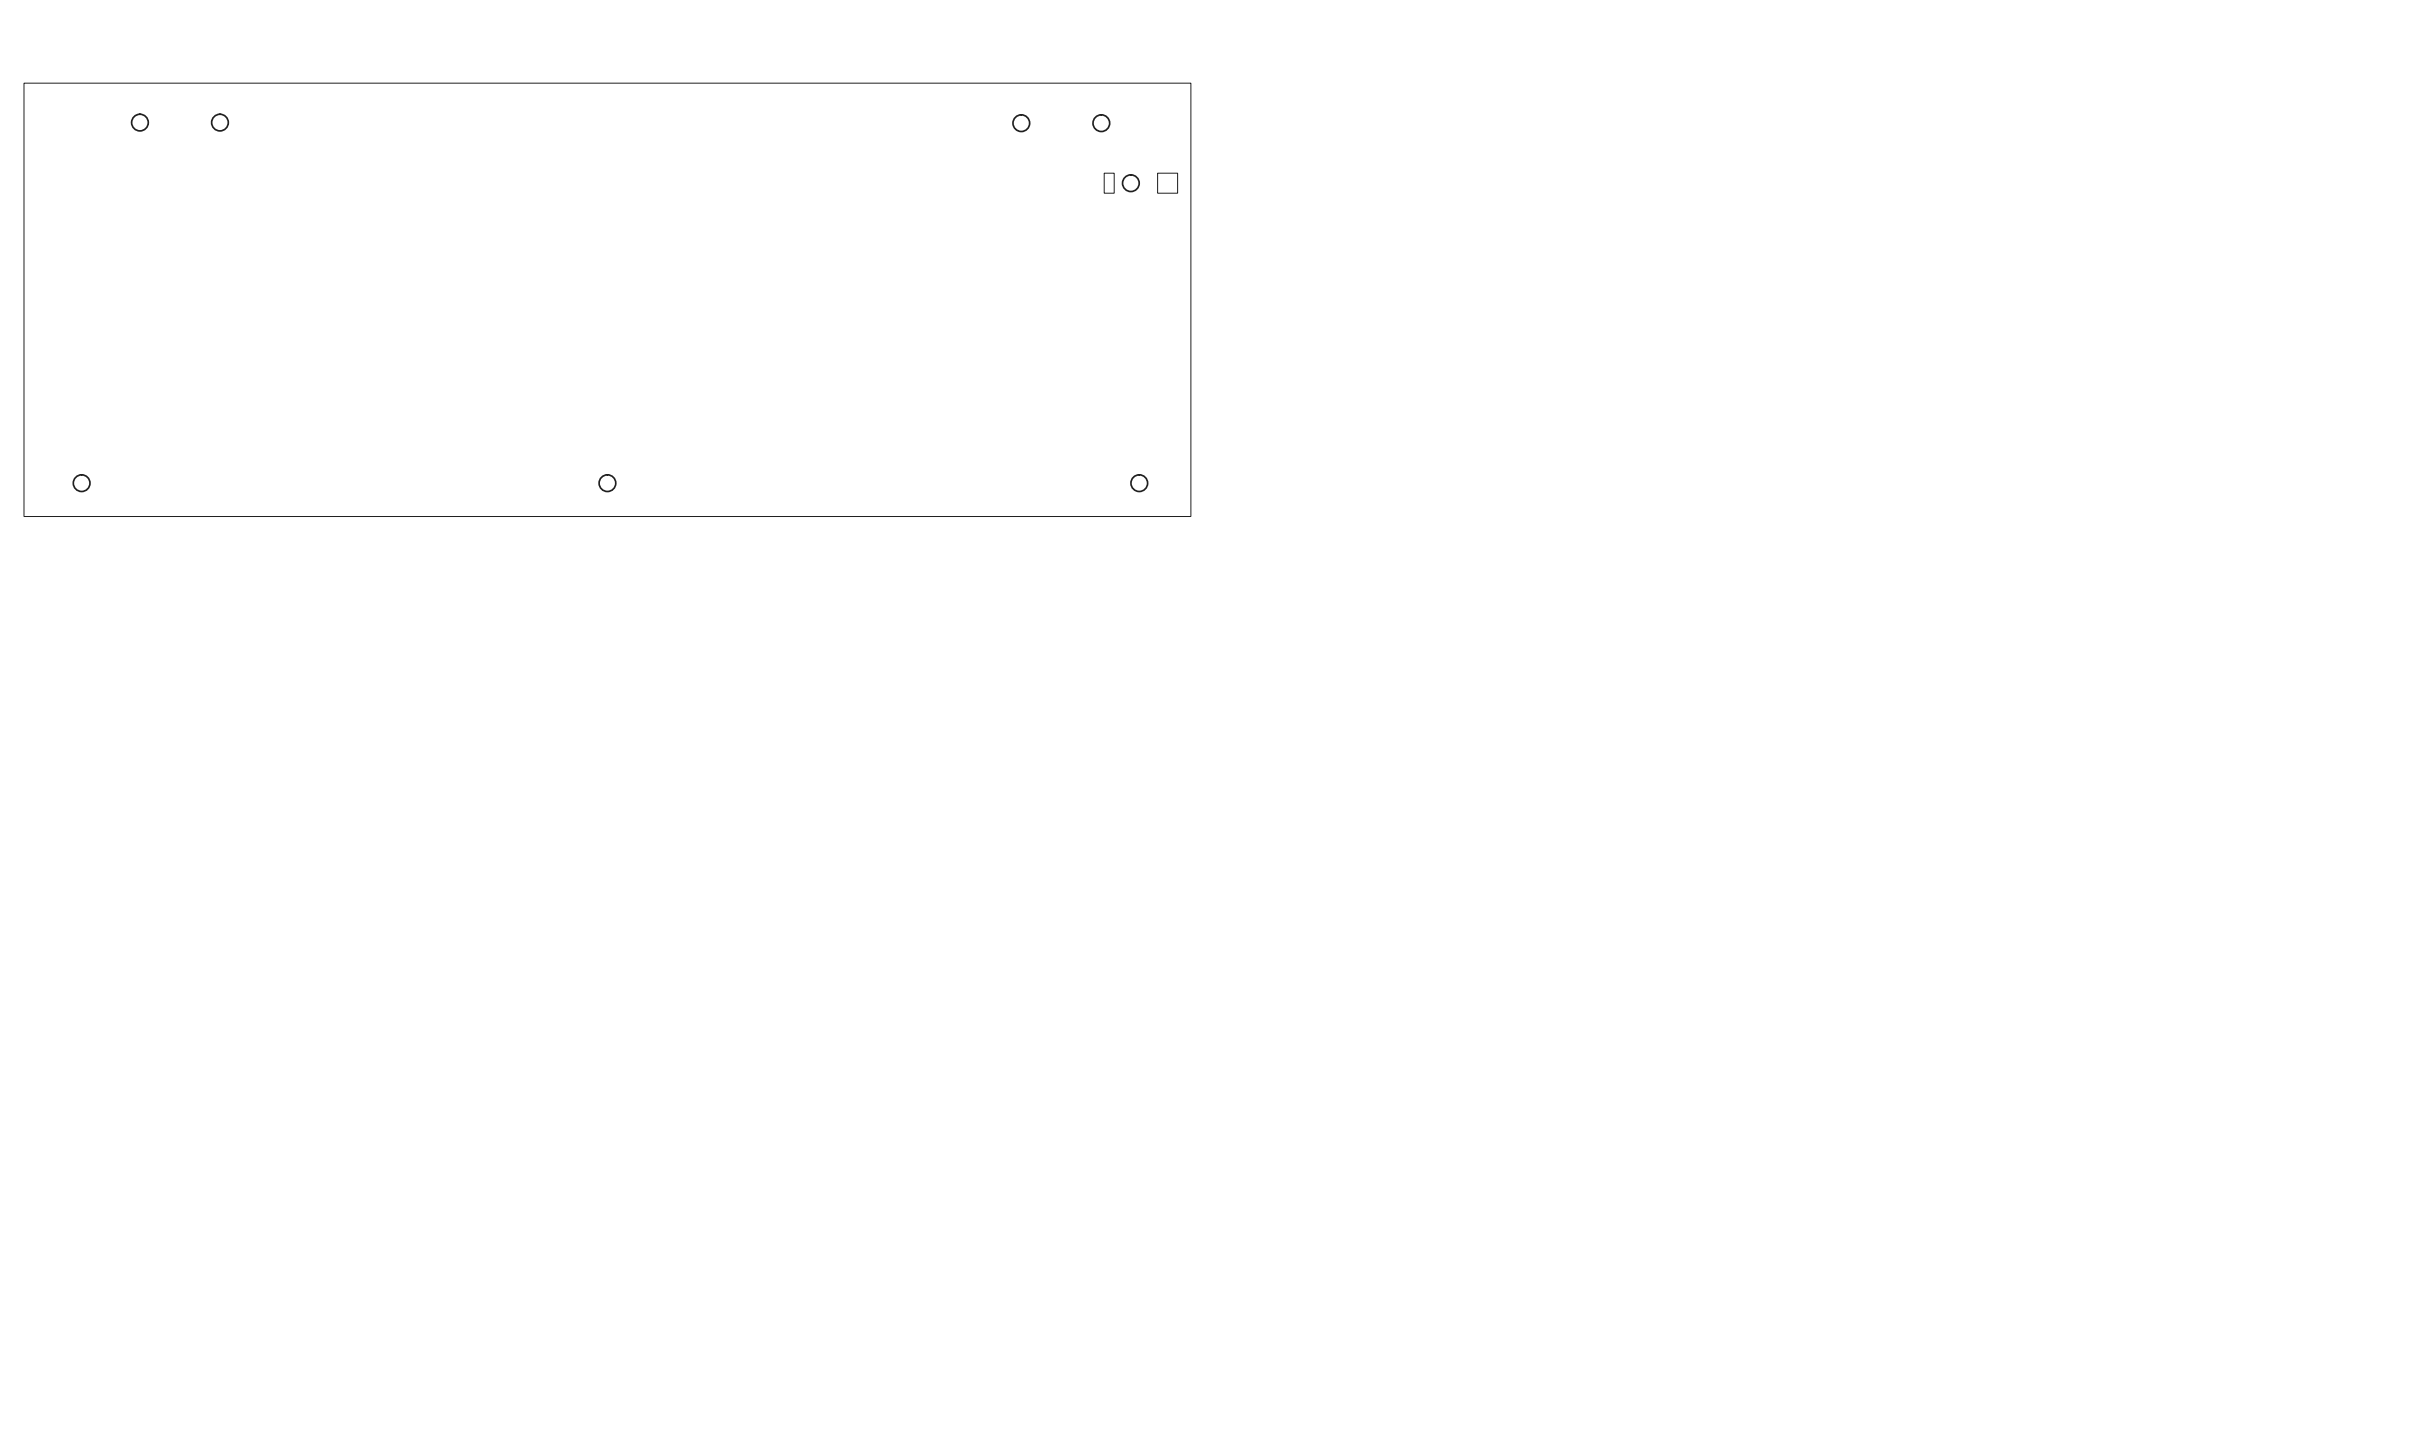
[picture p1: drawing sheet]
<svg xmlns="http://www.w3.org/2000/svg" width="725mm" height="430mm" viewBox="0 0 725 430" stroke-linecap="round" stroke-linejoin="round" font-family="sans-serif">
<!-- layer: Layer 1 -->
<g fill="none" stroke="#231f20" stroke-width=".51">
<circle cx="42" cy="36.8" r="2.5"/>
<circle cx="66" cy="36.8" r="2.5"/>
<circle cx="306.3" cy="36.9" r="2.5"/>
<circle cx="330.3" cy="36.9" r="2.5"/>
<circle cx="339.2" cy="54.9" r="2.5"/>
<circle cx="24.5" cy="144.9" r="2.5"/>
<circle cx="182.2" cy="144.9" r="2.5"/>
<circle cx="341.7" cy="144.9" r="2.5"/>
</g>
<path d="M7.2 24.9h350v130h-350zM331.2 51.9h3v6h-3zM347.2 51.9h6v6h-6z" fill="none" stroke="#231f20" stroke-width=".3"/>
</svg>
